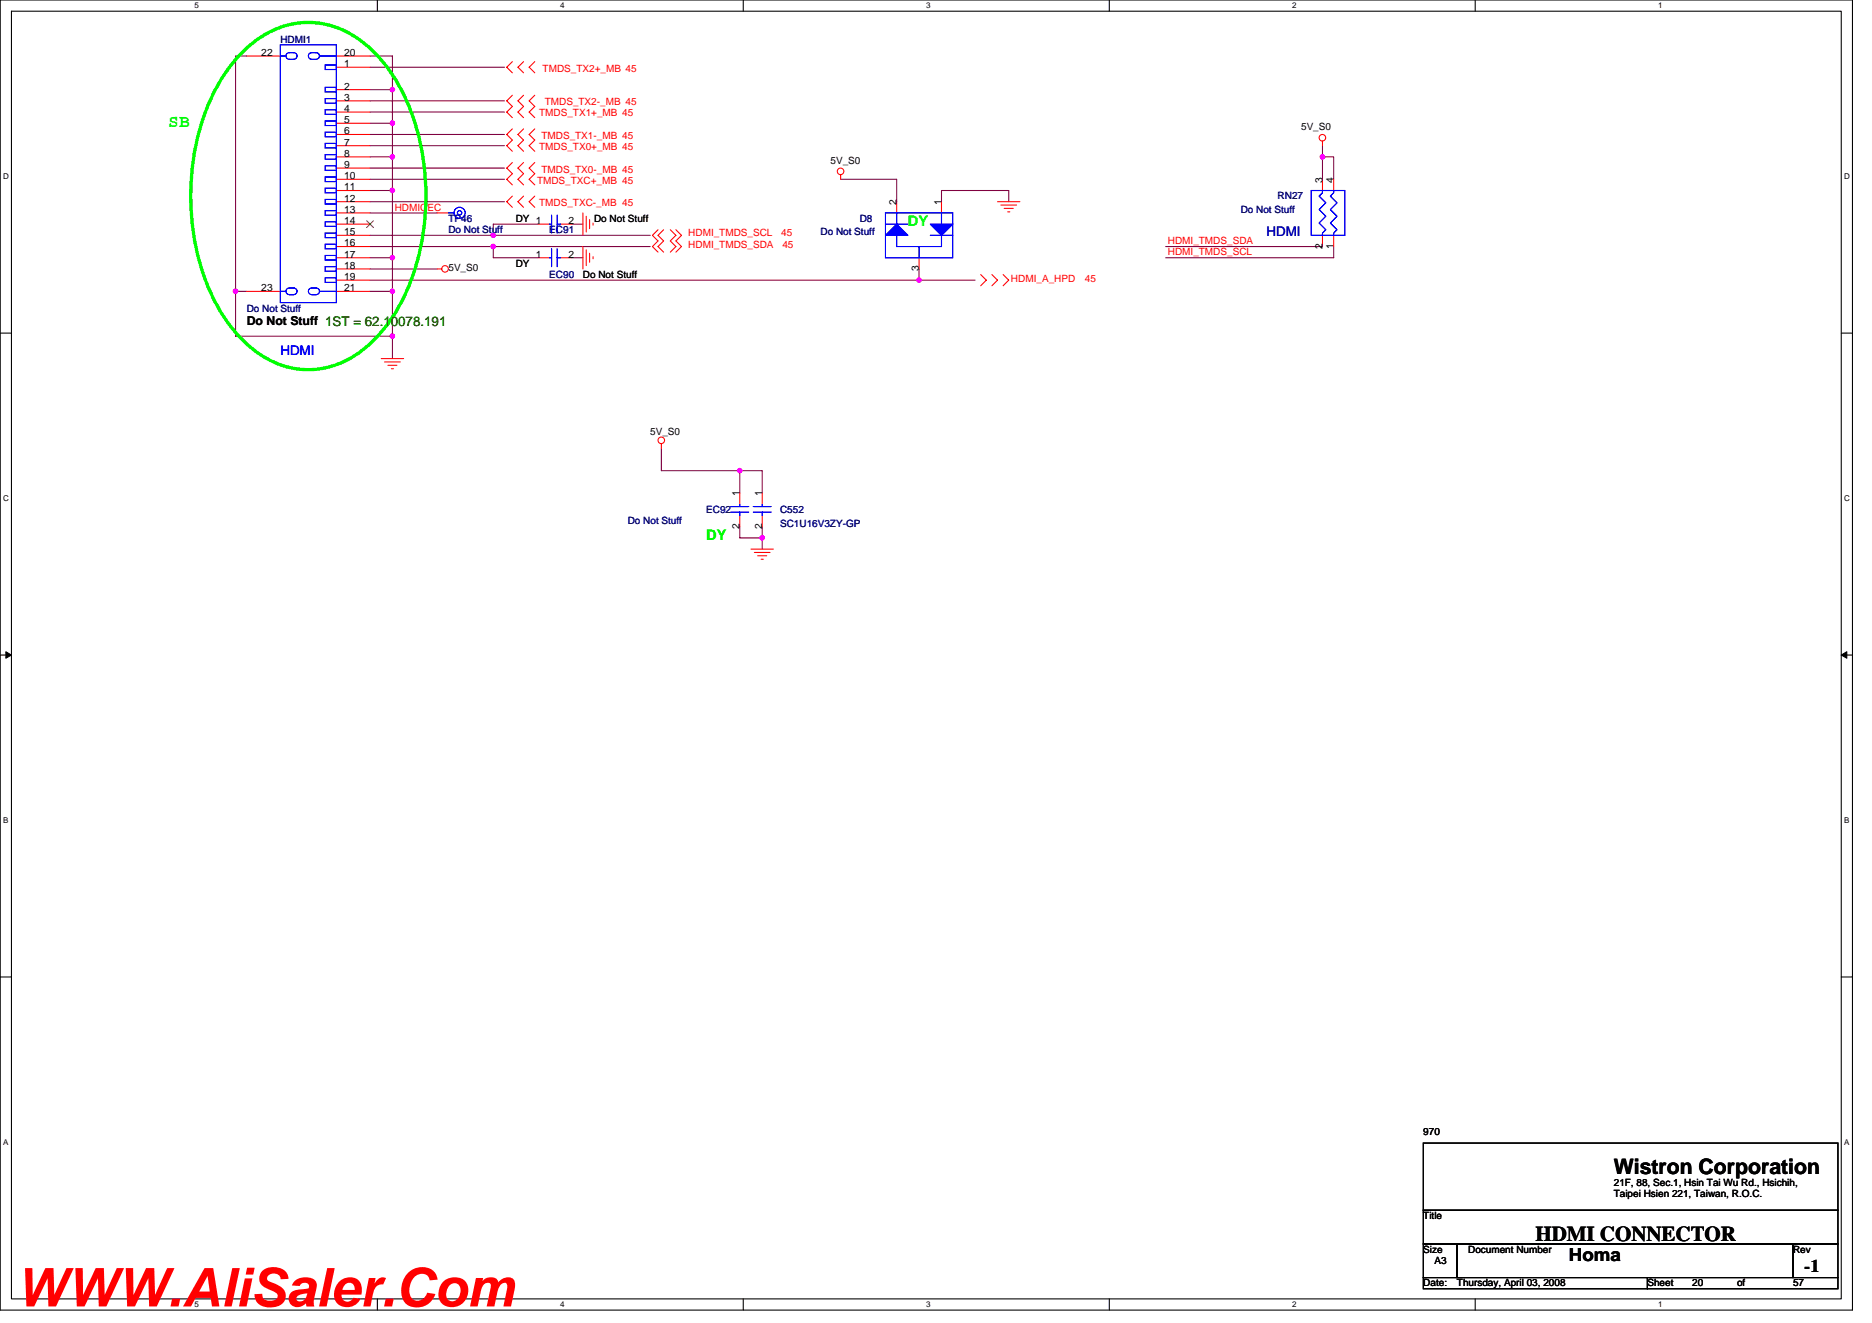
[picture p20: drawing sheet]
<svg xmlns="http://www.w3.org/2000/svg" width="297mm" height="210mm" viewBox="0 0 297 210" stroke-linecap="round" stroke-linejoin="round" font-family="sans-serif">
<defs><g id="words">
<text font-size="8.5" fill="#f00" x="2.5" y="207.3">WWW.AliSaler.Com</text>
<g font-size="3.4">
<text x="256.1" y="186.2">Wistron Corporation</text>
<text x="243.6" y="196.9">HDMI CONNECTOR</text>
</g>
<text font-size="2.8" fill="#0f0" x="26.7" y="20.1">SB</text>
<g font-size="2.8">
<text x="249" y="200">Homa</text>
<text x="286.3" y="201.7">-1</text>
</g>
<text font-size="2.3" fill="#00ff40" x="144.1" y="35.9">DY</text>
<text font-size="2.3" fill="#0f0" x="112.1" y="85.7">DY</text>
<text font-size="2.1" fill="#0000a0" x="201" y="37.5">HDMI</text>
<text font-size="2.1" fill="#00f" x="44.5" y="56.3">HDMI</text>
<text font-size="1.9" x="39.2" y="51.6">Do Not Stuff 1ST = 62.10078.191</text>
<g font-size="1.6">
<text x="41.5" y="8.9">22</text>
<text x="54.6" y="10.6">1</text>
<text x="54.6" y="8.9">20</text>
<text x="54.6" y="14.2">2</text>
<text x="54.6" y="16">3</text>
<text x="54.6" y="17.8">4</text>
<text x="54.6" y="19.5">5</text>
<text x="54.6" y="21.3">6</text>
<text x="54.6" y="23.1">7</text>
<text x="206.5" y="20.6">5V_S0</text>
<text x="54.6" y="24.9">8</text>
<text x="54.6" y="26.6">9</text>
<text x="54.6" y="28.4">10</text>
<text x="131.8" y="26">5V_S0</text>
<text x="209.8" y="29" transform="rotate(-90 209.8 29)">3</text>
<text x="211.6" y="29" transform="rotate(-90 211.6 29)">4</text>
<text x="54.6" y="30.2">11</text>
<text x="54.6" y="32">12</text>
<text x="54.6" y="33.8">13</text>
<text x="54.6" y="35.5">14</text>
<text x="81.8" y="35.2">DY 1</text>
<text x="90.2" y="35.5">2</text>
<text x="94.3" y="35.2">Do Not Stuff</text>
<text x="142.3" y="32.5" transform="rotate(-90 142.3 32.5)">2</text>
<text x="149.4" y="32.5" transform="rotate(-90 149.4 32.5)">1</text>
<text x="54.6" y="37.3">15</text>
<text x="54.6" y="39.1">16</text>
<text x="54.6" y="40.9">17</text>
<text x="85" y="40.9">1</text>
<text x="90.2" y="40.9">2</text>
<text x="209.8" y="39.5" transform="rotate(-90 209.8 39.5)">2</text>
<text x="211.6" y="39.5" transform="rotate(-90 211.6 39.5)">1</text>
<text x="41.5" y="46.2">23</text>
<text x="54.6" y="42.7">18</text>
<text x="54.6" y="44.4">19</text>
<text x="54.6" y="46.2">21</text>
<text x="71.2" y="43">5V_S0</text>
<text x="81.8" y="42.3">DY</text>
<text x="92.5" y="44.1">Do Not Stuff</text>
<text x="145.8" y="43.1" transform="rotate(-90 145.8 43.1)">3</text>
<text x="103.2" y="69">5V_S0</text>
<text x="117.4" y="83.9" transform="rotate(-90 117.4 83.9)">2</text>
<text x="117.4" y="78.8" transform="rotate(-90 117.4 78.8)">1</text>
<text x="120.9" y="83.9" transform="rotate(-90 120.9 83.9)">2</text>
<text x="120.9" y="78.8" transform="rotate(-90 120.9 78.8)">1</text>
<text x="225.8" y="180.1">970</text>
<text x="256.1" y="188.1">21F, 88, Sec.1, Hsin Tai Wu Rd., Hsichih,</text>
<text x="256.1" y="189.9">Taipei Hsien 221, Taiwan, R.O.C.</text>
<text x="225.8" y="193.4">Title</text>
<text x="225.8" y="198.8">Size</text>
<text x="227.6" y="200.6">A3</text>
<text x="233" y="198.8">Document Number</text>
<text x="284.5" y="198.8">Rev</text>
<text x="225.8" y="204.1">Date:</text>
<text x="231.2" y="204.1">Thursday, April 03, 2008</text>
<text x="261.4" y="204.1">Sheet</text>
<text x="268.5" y="204.1">20</text>
<text x="275.6" y="204.1">of</text>
<text x="284.5" y="204.1">57</text>
</g>
<g font-size="1.6" fill="#000080">
<text x="44.5" y="6.8">HDMI1</text>
<text x="71.2" y="35.2">TP46</text>
<text x="136.4" y="35.2">D8</text>
<text x="196.9" y="33.8">Do Not Stuff</text>
<text x="202.7" y="31.6">RN27</text>
<text x="71.2" y="37">Do Not Stuff</text>
<text x="87.2" y="37">EC91</text>
<text x="130.2" y="37.3">Do Not Stuff</text>
<text x="87.2" y="44.1">EC90</text>
<text x="39.2" y="49.4">Do Not Stuff</text>
<text x="99.6" y="83.2">Do Not Stuff</text>
<text x="112.1" y="81.4">EC92</text>
<text x="123.8" y="81.4">C552</text>
<text x="123.8" y="83.6">SC1U16V3ZY-GP</text>
</g>
<g font-size="1.6" fill="#f00">
<text x="86.1" y="11.4">TMDS_TX2+_MB 45</text>
<text x="86.4" y="16.7">TMDS_TX2-_MB 45</text>
<text x="85.6" y="18.5">TMDS_TX1+_MB 45</text>
<text x="85.6" y="23.8">TMDS_TX0+_MB 45</text>
<text x="85.9" y="22">TMDS_TX1-_MB 45</text>
<text x="85.2" y="29.1">TMDS_TXC+_MB 45</text>
<text x="85.9" y="27.4">TMDS_TX0-_MB 45</text>
<text x="62.6" y="33.4">HDMICEC</text>
<text x="85.6" y="32.7">TMDS_TXC-_MB 45</text>
<text x="109.2" y="39.3">HDMI_TMDS_SDA</text>
<text x="109.2" y="37.5">HDMI_TMDS_SCL</text>
<text x="124" y="37.5">45</text>
<text x="124.1" y="39.3">45</text>
<text x="185.3" y="38.8">HDMI_TMDS_SDA</text>
<text x="185.3" y="40.5">HDMI_TMDS_SCL</text>
<text x="160.4" y="44.8">HDMI_A_HPD</text>
<text x="172.1" y="44.8">45</text>
</g>
<g font-size="1.3">
<text x="30.8" y="1.3">5</text>
<text x="88.9" y="1.3">4</text>
<text x="147" y="1.3">3</text>
<text x="205" y="1.3">2</text>
<text x="263.1" y="1.3">1</text>
<text x=".5" y="28.4">D</text>
<text x="292.6" y="28.4">D</text>
<text x=".5" y="79.5">C</text>
<text x="292.6" y="79.5">C</text>
<text x=".5" y="130.6">B</text>
<text x="292.6" y="130.6">B</text>
<text x=".5" y="181.7">A</text>
<text x="292.6" y="181.7">A</text>
<text x="30.8" y="207.4">5</text>
<text x="88.9" y="207.4">4</text>
<text x="147" y="207.4">3</text>
<text x="205" y="207.4">2</text>
<text x="263.1" y="207.4">1</text>
</g>
</g></defs>
<path d="M0 0h293.9v207.9h-293.9zM1.8 1.8h290.4v204.3h-290.4z" fill="none" stroke="#000" stroke-width=".17"/>
<g fill="#fff">
<path d="M30.8 .2h.7v1.4h-.7z"/>
<path d="M30.8 206.3h.7v1.4h-.7z"/>
</g>
<path d="M59.9 0v1.8M59.9 206.1v1.8" fill="none" stroke="#000" stroke-width=".17"/>
<g fill="#fff">
<path d="M88.9 .2h.7v1.4h-.7z"/>
<path d="M88.9 206.3h.7v1.4h-.7z"/>
</g>
<path d="M117.9 0v1.8M117.9 206.1v1.8" fill="none" stroke="#000" stroke-width=".17"/>
<g fill="#fff">
<path d="M147 .2h.7v1.4h-.7z"/>
<path d="M147 206.3h.7v1.4h-.7z"/>
</g>
<path d="M176 0v1.8M176 206.1v1.8" fill="none" stroke="#000" stroke-width=".17"/>
<g fill="#fff">
<path d="M205 .2h.7v1.4h-.7z"/>
<path d="M205 206.3h.7v1.4h-.7z"/>
</g>
<path d="M234.1 0v1.8M234.1 206.1v1.8" fill="none" stroke="#000" stroke-width=".17"/>
<g fill="#fff">
<path d="M263.1 .2h.7v1.4h-.7z"/>
<path d="M263.1 206.3h.7v1.4h-.7z"/>
<path d="M.5 27.3h.9v1.4h-.9z"/>
<path d="M292.6 27.3h.9v1.4h-.9z"/>
<path d="M.5 78.4h.9v1.4h-.9z"/>
<path d="M292.6 78.4h.9v1.4h-.9z"/>
</g>
<path d="M0 52.9h1.8M292.2 52.9h1.7" fill="none" stroke="#000" stroke-width=".17"/>
<g fill="#fff">
<path d="M.5 129.5h.8v1.4h-.8z"/>
<path d="M292.6 129.5h.9v1.4h-.9z"/>
</g>
<path d="M0 103.9h1.8M292.2 103.9h1.7" fill="none" stroke="#000" stroke-width=".17"/>
<path d="M.9 103.4l.9 .5-.9 .5zM292.2 103.9l.8-.5v1z" fill="#000" stroke="#000" stroke-width=".16"/>
<g fill="#fff">
<path d="M.5 180.5h.8v1.4h-.8z"/>
<path d="M292.6 180.5h.9v1.4h-.9z"/>
</g>
<path d="M0 155h1.8M292.2 155h1.7M225.8 197.4h5.4v5.3h-5.4zM225.8 181.4h65.8v10.6h-65.8zM225.8 192h65.8v5.4h-65.8zM231.2 197.4h53.3v5.3h-53.3zM284.5 197.4h7.1v5.3h-7.1zM225.8 202.7h35.6v1.8h-35.6zM261.4 202.7h30.2v1.8h-30.2z" fill="none" stroke="#000" stroke-width=".17"/>
<g fill="none" stroke="#800040" stroke-width=".17">
<path d="M39.2 8.9h-1.8v44.4h24.9M58.7 17.8h21.3M58.7 16h21.3M58.7 10.7h21.3M58.7 8.9h3.6v48M58.7 14.2h3.6M58.7 19.6h3.6M58.7 32h21.3M58.7 28.4h21.3M58.7 33.8h10.7M58.7 21.3h21.3M58.7 26.7h21.3"/>
<path d="M58.7 23.1h21.3M58.7 30.2h3.6M58.7 24.9h3.6M58.7 39.1h19.6v1.8h7.1M58.7 37.3h44.5M78.3 39.1h24.9M85.4 35.6h-7.1v1.7M90.7 35.6h1.8M133.4 28.4h8.9v3.6M160.1 32v-1.8h-10.7v1.8M185 39.1h24.8M209.8 24.9v3.5"/>
<path d="M209.8 23.1v1.8h1.8v3.5M211.6 39.1v1.8h-26.6M37.4 46.2h1.8M58.7 44.4h96M58.7 42.7h10.7M58.7 40.9h3.6M58.7 46.2h3.6M90.7 40.9h1.8M145.8 42.7v1.8M104.9 71.1v3.6h16v3.5M117.4 74.7v3.5M117.4 83.6v1.7h3.5"/>
<path d="M120.9 83.6v3.5"/>
</g>
<g fill="#f0f" stroke="#f0f" stroke-width=".17">
<circle cx="209.8" cy="24.9" r=".35"/>
<circle cx="62.3" cy="53.3" r=".35"/>
<circle cx="120.9" cy="85.3" r=".35"/>
<circle cx="117.4" cy="74.7" r=".35"/>
<circle cx="145.8" cy="44.4" r=".35"/>
<circle cx="78.3" cy="37.3" r=".35"/>
<circle cx="78.3" cy="39.1" r=".35"/>
<circle cx="62.3" cy="46.2" r=".35"/>
<circle cx="62.3" cy="40.9" r=".35"/>
<circle cx="62.3" cy="14.2" r=".35"/>
<circle cx="62.3" cy="19.5" r=".35"/>
<circle cx="62.3" cy="24.9" r=".35"/>
<circle cx="62.3" cy="30.2" r=".35"/>
<circle cx="37.4" cy="46.2" r=".35"/>
</g>
<g fill="none" stroke="#f00" stroke-width=".17">
<path d="M39.2 8.9h5.3M53.4 10.7h5.3M53.4 14.2h5.3M53.4 16h5.3M53.4 17.8h5.3M53.4 19.6h5.3M53.4 8.9h5.3M81.3 15.1l-.9 .9 .9 .9-.9 .9 .9 .9M81.3 9.8l-.9 .9 .9 .9M83.1 15.1l-.9 .9 .9 .9-.9 .9 .9 .9M83.1 9.8l-.9 .9 .9 .9M84.9 15.1l-.9 .9 .9 .9-.9 .9 .9 .9"/>
<path d="M84.9 9.8l-.9 .9 .9 .9M53.4 32h5.3M53.4 21.3h5.3M53.4 23.1h5.3M53.4 24.9h5.3M53.4 26.7h5.3M53.4 28.4h5.3M53.4 30.2h5.3M53.4 33.8h5.3M53.4 35.6h5.3M53.4 37.3h5.3M53.4 39.1h5.3"/>
<path d="M69.4 33.8h1.8M81.3 20.4l-.9 .9 .9 .9-.9 .9 .9 .9M81.3 25.8l-.9 .9 .9 .9-.9 .8 .9 .9M81.3 31.1l-.9 .9 .9 .9M83.1 20.4l-.9 .9 .9 .9-.9 .9 .9 .9M83.1 25.8l-.9 .9 .9 .9-.9 .8 .9 .9M83.1 31.1l-.9 .9 .9 .9M84.9 20.4l-.9 .9 .9 .9-.9 .9 .9 .9M84.9 25.8l-.9 .9 .9 .9-.9 .8 .9 .9M84.9 31.1l-.9 .9 .9 .9M85.4 35.6h1.8M88.9 35.6h1.8"/>
<path d="M92.5 33.8v3.5M92.5 39.1v3.6M93 34.3v2.5M93 39.6v2.5M93.6 34.8v1.5M94.1 35.4v.3M104.4 36.4l-.9 .9 .9 .9-.9 .9 .9 .9M105.3 36.4l-.9 .9 .9 .9-.9 .9 .9 .9M106.4 36.4l.8 .9-.8 .9 .8 .9-.8 .9M107.2 36.4l.9 .9-.9 .9 .9 .9-.9 .9M133.4 27.7v.7M142.3 32v1.8"/>
<path d="M149.4 32v1.8M158.3 32h3.5M158.8 32.5h2.5M159.3 33.1h1.5M159.9 33.6h.3M209.8 22.4v.7M209.8 28.4v1.8M209.8 37.3v1.8M211.6 28.4v1.8M211.6 37.3v1.8M39.2 46.2h5.3M53.4 42.7h5.3"/>
<path d="M53.4 40.9h5.3M53.4 44.4h5.3M53.4 46.2h5.3M60.5 56.9h3.5M61 57.4h2.5M61.5 58h1.5M62.1 58.5h.3M69.4 42.7h.7M85.4 40.9h1.8M88.9 40.9h1.8M93.6 40.2v1.4M94.1 40.7v.4"/>
<path d="M145.8 40.9v1.8M155.6 43.6l.9 .8-.9 .9M157.4 43.6l.9 .8-.9 .9M159.2 43.6l.9 .8-.9 .9M104.9 70.4v.7M117.4 78.2v1.8M120.9 78.2v1.8M117.4 81.8v1.8M119.2 87.1h3.5M119.7 87.7h2.5M120.2 88.2h1.5M120.8 88.7h.3"/>
<path d="M120.9 81.8v1.8"/>
<circle cx="133.4" cy="27.2" r=".52"/>
<circle cx="209.8" cy="21.9" r=".52"/>
<circle cx="70.6" cy="42.7" r=".52"/>
<circle cx="104.9" cy="69.9" r=".52"/>
</g>
<path d="M37.9 8.9a14.8 14.8 0 0 1 12.5-5.3 16.2 16.2 0 0 1 10.7 6.6 33.8 33.8 0 0 1 6.5 20.9 34.4 34.4 0 0 1-6.5 20.9 15.9 15.9 0 0 1-12.2 6.7 15 15 0 0 1-11-5.4 31.4 31.4 0 0 1-7.4-17.7 36.4 36.4 0 0 1 5.2-24z" fill="none" stroke="#0f0" stroke-width=".53"/>
<g fill="none" stroke="#00f" stroke-width=".17">
<path d="M44.5 8.9h.9M44.5 7.1h8.9v40.9h-8.9zM45.6 8.4a1.33 1.33 0 0 1 1.5 .2 .52 .52 0 0 1-.5 .8h-.7a.52 .52 0 0 1-.5-.4 .52 .52 0 0 1 .2-.6zM49.4 8.4a.52 .52 0 0 0-.5 .5 .52 .52 0 0 0 .5 .5M49.5 8.4h.7a.52 .52 0 0 1 .5 .5 .52 .52 0 0 1-.5 .5h-.7M50.7 8.9h2.7M51.6 10.3h1.8v.7h-1.8zM51.6 13.9h1.8v.7h-1.8zM51.6 15.6h1.8v.8h-1.8zM51.6 17.4h1.8v.7h-1.8zM51.6 19.2h1.8v.7h-1.8zM51.6 21h1.8v.7h-1.8z"/>
<path d="M51.6 22.8h1.8v.7h-1.8zM51.6 24.5h1.8v.8h-1.8zM51.6 26.3h1.8v.7h-1.8zM51.6 28.1h1.8v.7h-1.8zM51.6 29.9h1.8v.7h-1.8zM51.6 31.6h1.8v.8h-1.8zM51.6 33.4h1.8v.7h-1.8zM51.6 35.2h1.8v.7h-1.8zM51.6 37h1.8v.7h-1.8zM51.6 38.8h1.8v.7h-1.8zM71.2 33.8h.8M87.2 35.6h.3"/>
<path d="M87.5 34.1v2.9M87.5 39.5v2.8M88.4 34.1v2.9M88.4 39.5v2.8M88.4 35.6h.5M140.5 33.8h10.7v7.1h-10.7zM140.5 35.6h3.6M142.3 33.8v1.8M145.8 39.1v1.8M147.6 37.3h3.6M149.4 37.3v1.8h-7.1v-1.8M149.4 33.8v1.8"/>
<path d="M208.1 30.2h5.3v7.1h-5.3zM209.8 30.2v.4l-.5 .5 1.1 1.1-1.1 1.1 1.1 1-1.1 1.1 1.1 1-.6 .6v.3M211.6 30.2v.4l-.5 .5 1 1.1-1 1.1 1 1-1 1.1 1 1-.5 .6v.3M44.5 46.2h.9M45.9 46.7a.52 .52 0 0 1-.5-.5 .52 .52 0 0 1 .5-.5h.7a.52 .52 0 0 1 .5 .5 .52 .52 0 0 1-.5 .5M45.9 46.8h.7M49.4 45.7a.52 .52 0 0 0-.5 .5 .52 .52 0 0 0 .5 .5M49.5 45.7h.7a.52 .52 0 0 1 .5 .5 .52 .52 0 0 1-.5 .5M49.5 46.8h.7M50.7 46.2h2.7M51.6 40.5h1.8v.8h-1.8zM51.6 42.3h1.8v.7h-1.8z"/>
<path d="M51.6 44.1h1.8v.7h-1.8zM87.2 40.9h.3M88.4 40.9h.5M116 80.4h2.8M116 81.3h2.8M117.4 80v.4M117.4 81.3v.5M119.5 80.4h2.9M119.5 81.3h2.9M120.9 80v.4M120.9 81.3v.5"/>
<circle cx="72.9" cy="33.8" r=".35"/>
<circle cx="72.9" cy="33.8" r=".88"/>
</g>
<path d="M58.2 35l1.1 1.1M59.2 35l-1 1.1" fill="none" stroke="#804000" stroke-width=".16"/>
<g fill="#00f" stroke="#00f" stroke-width=".17">
<path d="M147.6 35.6h3.6l-1.8 1.7z"/>
<path d="M142.3 35.6l1.8 1.7h-3.6z"/>
</g>
<use href="#words"/>
</svg>
